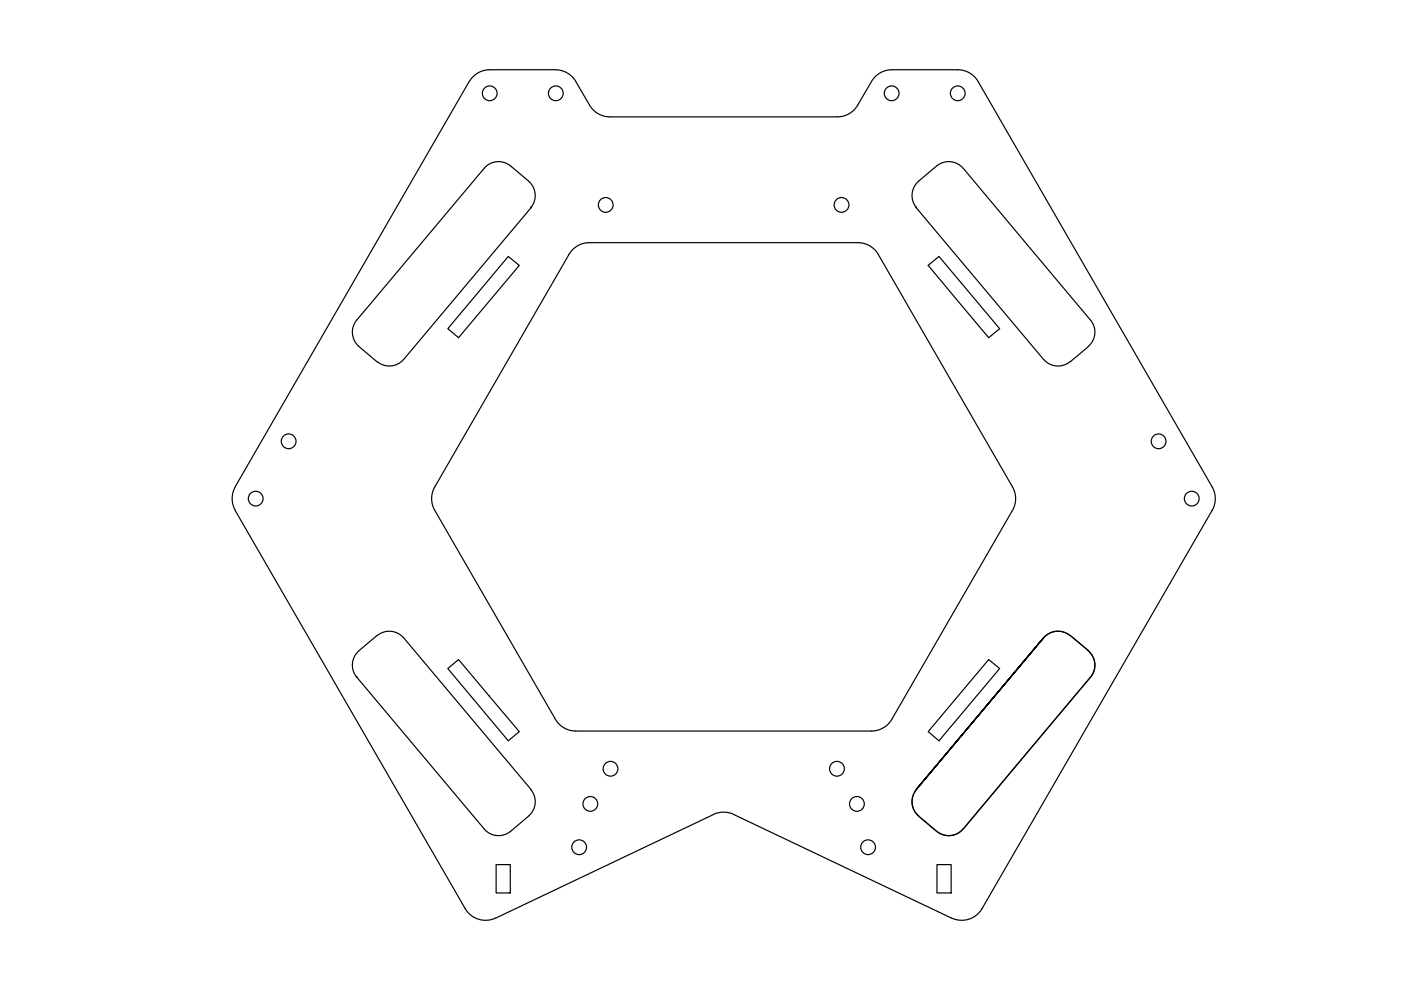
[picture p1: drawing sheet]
<svg xmlns="http://www.w3.org/2000/svg" width="297mm" height="210mm" viewBox="0 0 297 210" stroke-linecap="round" stroke-linejoin="round" font-family="sans-serif">
<g fill="none" stroke="#000" stroke-width=".25">
<path d="M207.4 17.3l49.6 85.9M207.4 17.3a5 5 0 0 0-4.3-2.5h-14a5 5 0 0 0-4.3 2.5l-3 5a5 5 0 0 1-4.3 2.5h-48.2a5 5 0 0 1-4.3-2.5l-2.9-5a5 5 0 0 0-4.3-2.5h-14a5 5 0 0 0-4.3 2.5l-49.6 85.9a5.1 5.1 0 0 0 0 5l48.7 84.4M102.6 35.7l-27 32.2M108.3 35.2a4 4 0 0 0-5.7 .5M108.3 35.2l3.8 3.2M112.1 38.4a4 4 0 0 1 .5 5.6M194.8 38.4a4 4 0 0 0-.5 5.6M198.6 35.2l-3.8 3.2M198.6 35.2a4 4 0 0 1 5.6 .5M204.2 35.7l27 32.2M107.8 54.4l2.3 1.9-12.9 15.3-2.3-1.9zM112.6 44h.1"/>
<path d="M112.6 44l-27 32.2M194.3 44h.1M194.3 44l27 32.2M196.8 56.3l2.3-1.9 12.8 15.3-2.3 1.9zM75.6 67.9a4 4 0 0 0 .5 5.6M76.1 73.5l3.9 3.2M85.6 76.2a4 4 0 0 1-5.6 .5M221.3 76.2a4 4 0 0 0 5.6 .5M230.7 73.5l-3.8 3.2M231.2 67.9a4 4 0 0 1-.5 5.6M257 108.2l-48.8 84.4M257 103.2a5 5 0 0 1 0 5"/>
<path d="M76.1 138a4 4 0 0 0-.5 5.6M80 134.7l-3.9 3.2M80 134.8a4 4 0 0 1 5.6 .5M85.6 135.2l27 32.2M209.6 139.8l2.3 1.9-12.8 15.4-2.3-2zM221.3 135.2l-27 32.2zM226.9 134.8a4 4 0 0 0-5.6 .5M226.9 134.7l3.8 3.2M230.7 138a4 4 0 0 1 .5 5.6l-27 32.2a4 4 0 0 1-5.6 .4M75.6 143.6l27 32.1a4 4 0 0 0 5.6 .5M75.6 143.6h.1M94.9 141.7l2.3-1.9 12.9 15.3-2.3 2z"/>
<path d="M117.8 152.5l-25.6-44.3a5 5 0 0 1 0-5l28.4-49.3a5 5 0 0 1 4.4-2.5h56.9a5 5 0 0 1 4.3 2.5l28.5 49.3a5 5 0 0 1 0 5l-25.6 44.3M189.1 152.5a5 5 0 0 1-4.3 2.5h-62.7a5 5 0 0 1-4.4-2.5M112.1 173l-3.8 3.2M112.6 167.4a4 4 0 0 1-.5 5.6M194.3 167.4a4 4 0 0 0 .5 5.6M194.8 173l3.8 3.2M98.6 192.6a5 5 0 0 0 6.5 2M105.1 194.7l46.2-22a5 5 0 0 1 4.2 0l46.2 22M105.2 183.3h3v6h-3zM198.7 183.3h3v6h-3zM208.2 192.6a5 5 0 0 1-6.4 2"/>
<circle cx="103.8" cy="19.8" r="1.57"/>
<circle cx="117.8" cy="19.8" r="1.57"/>
<circle cx="189" cy="19.8" r="1.57"/>
<circle cx="203.1" cy="19.8" r="1.57"/>
<circle cx="128.4" cy="43.4" r="1.57"/>
<circle cx="178.4" cy="43.4" r="1.57"/>
<circle cx="61.2" cy="93.6" r="1.57"/>
<circle cx="245.6" cy="93.6" r="1.57"/>
<circle cx="54.2" cy="105.7" r="1.57"/>
<circle cx="252.7" cy="105.7" r="1.57"/>
<circle cx="122.8" cy="179.6" r="1.57"/>
<circle cx="125.2" cy="170.4" r="1.57"/>
<circle cx="129.4" cy="163" r="1.57"/>
<circle cx="177.4" cy="163" r="1.57"/>
<circle cx="181.7" cy="170.4" r="1.57"/>
<circle cx="184.1" cy="179.6" r="1.57"/>
</g>
</svg>
